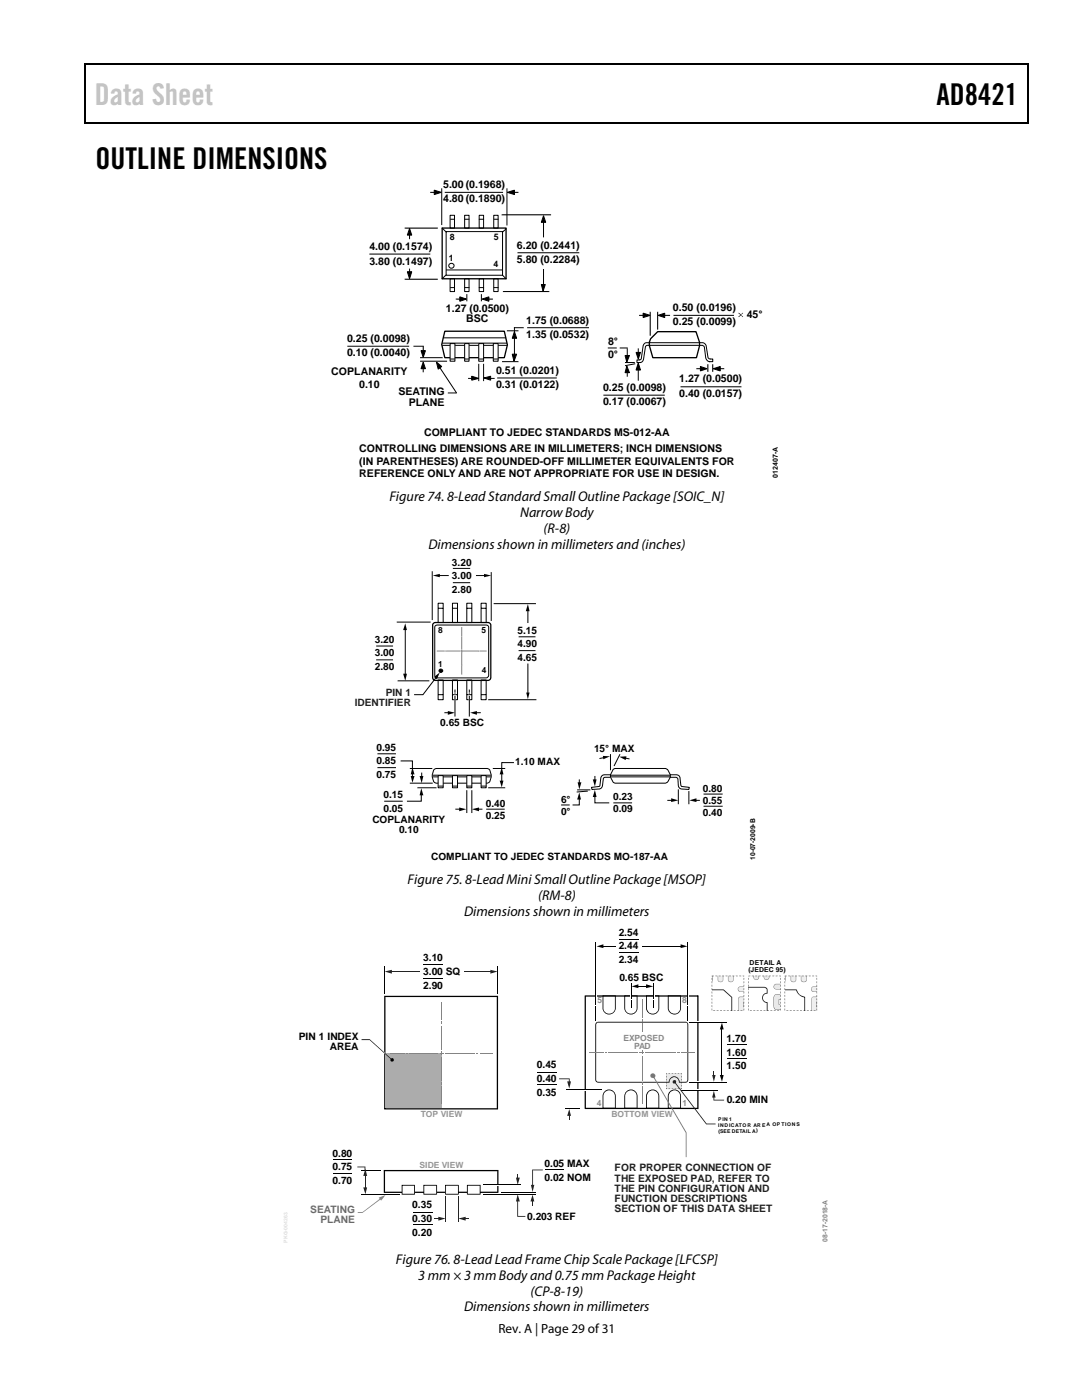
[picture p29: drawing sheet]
<svg xmlns="http://www.w3.org/2000/svg" width="216mm" height="279mm" viewBox="0 0 216 279" stroke-linecap="round" stroke-linejoin="round" font-family="sans-serif">
<defs><g id="words">
<text font-size="6" fill="#c1c1c1" x="18.9" y="21">Data Sheet</text>
<g font-size="6">
<text x="186.9" y="21">AD8421</text>
<text x="19" y="33.6">OUTLINE DIMENSIONS</text>
</g>
<g font-size="2.8">
<text x="77.7" y="100.1">Figure 74. 8-Lead Standard Small Outline Package [SOIC_N]</text>
<text x="103.8" y="103.3">Narrow Body</text>
<text x="108.5" y="106.4">(R-8)</text>
<text x="85.5" y="109.6">Dimensions shown in millimeters and (inches)</text>
<text x="81.3" y="176.4">Figure 75. 8-Lead Mini Small Outline Package [MSOP]</text>
<text x="107.4" y="179.6">(RM-8)</text>
<text x="92.6" y="182.8">Dimensions shown in millimeters</text>
<text x="79" y="252.2">Figure 76. 8-Lead Lead Frame Chip Scale Package [LFCSP]</text>
<text x="83.4" y="255.4">3 mm × 3 mm Body and 0.75 mm Package Height</text>
<text x="92.6" y="261.7">Dimensions shown in millimeters</text>
<text x="105.9" y="258.6">(CP-8-19)</text>
</g>
<text font-size="2.6" x="99.5" y="266">Rev. A | Page 29 of 31</text>
<g font-size="2.1">
<text x="88.4" y="37.5">5.00 (0.1968)</text>
<text x="88.4" y="40.3">4.80 (0.1890)</text>
<text x="73.7" y="50">4.00 (0.1574)</text>
<text x="73.7" y="52.8">3.80 (0.1497)</text>
<text x="103.1" y="49.7">6.20 (0.2441)</text>
<text x="103.1" y="52.5">5.80 (0.2284)</text>
<text x="89" y="62.2">1.27 (0.0500)</text>
<text x="93" y="64.4">BSC</text>
<text x="105" y="64.6">1.75 (0.0688)</text>
<text x="134.3" y="62.1">0.50 (0.0196)</text>
<text x="134.3" y="64.9">0.25 (0.0099)</text>
<text x="149" y="63.4">45°</text>
<text x="69.3" y="68.3">0.25 (0.0098)</text>
<text x="69.3" y="71.1">0.10 (0.0040)</text>
<text x="105" y="67.4">1.35 (0.0532)</text>
<text x="121.3" y="68.9">8°</text>
<text x="121.3" y="71.4">0°</text>
<text x="66.1" y="74.8">COPLANARITY</text>
<text x="71.7" y="77.3">0.10</text>
<text x="99" y="74.7">0.51 (0.0201)</text>
<text x="99" y="77.5">0.31 (0.0122)</text>
<text x="135.5" y="76.3">1.27 (0.0500)</text>
<text x="79.5" y="78.9">SEATING</text>
<text x="81.6" y="81">PLANE</text>
<text x="120.3" y="78.1">0.25 (0.0098)</text>
<text x="120.3" y="80.9">0.17 (0.0067)</text>
<text x="135.5" y="79.1">0.40 (0.0157)</text>
<text x="84.6" y="87.1">COMPLIANT TO JEDEC STANDARDS MS-012-AA</text>
<text x="71.7" y="95.2">REFERENCE ONLY AND ARE NOT APPROPRIATE FOR USE IN DESIGN.</text>
<text x="71.7" y="92.7">(IN PARENTHESES) ARE ROUNDED-OFF MILLIMETER EQUIVALENTS FOR</text>
<text x="71.7" y="90.2">CONTROLLING DIMENSIONS ARE IN MILLIMETERS; INCH DIMENSIONS</text>
</g>
<g font-size="2">
<text x="90.2" y="112.9">3.20</text>
<text x="90.2" y="115.6">3.00</text>
<text x="90.2" y="118.3">2.80</text>
<text x="74.8" y="128.3">3.20</text>
<text x="74.8" y="131">3.00</text>
<text x="103.3" y="126.5">5.15</text>
<text x="103.3" y="129.2">4.90</text>
<text x="103.3" y="131.8">4.65</text>
<text x="74.8" y="133.7">2.80</text>
<text x="75.1" y="149.9">0.95</text>
<text x="87.8" y="144.9">0.65 BSC</text>
<text x="75.1" y="152.6">0.85</text>
<text x="75.1" y="155.2">0.75</text>
<text x="102.8" y="152.7">1.10 MAX</text>
<text x="118.5" y="150.1">15° MAX</text>
<text x="76.5" y="159.3">0.15</text>
<text x="96.9" y="161">0.40</text>
<text x="111.9" y="160.2">6°</text>
<text x="122.3" y="159.7">0.23</text>
<text x="140.2" y="158">0.80</text>
<text x="140.2" y="160.4">0.55</text>
<text x="74.3" y="164.3">COPLANARITY</text>
<text x="76.5" y="162">0.05</text>
<text x="79.6" y="166.3">0.10</text>
<text x="96.9" y="163.4">0.25</text>
<text x="111.9" y="162.6">0°</text>
<text x="122.3" y="162.1">0.09</text>
<text x="140.2" y="162.8">0.40</text>
<text x="86" y="171.6">COMPLIANT TO JEDEC STANDARDS MO-187-AA</text>
<text x="84.4" y="191.9">3.10</text>
<text x="123.5" y="186.7">2.54</text>
<text x="123.5" y="189.4">2.44</text>
<text x="84.4" y="194.6">3.00 SQ</text>
<text x="84.4" y="197.3">2.90</text>
<text x="123.5" y="192.2">2.34</text>
<text x="123.6" y="195.7">0.65 BSC</text>
<text x="59.6" y="207.5">PIN 1 INDEX</text>
<text x="65.8" y="209.6">AREA</text>
<text x="145" y="207.9">1.70</text>
<text x="107.1" y="213.2">0.45</text>
<text x="107.1" y="215.9">0.40</text>
<text x="145" y="210.7">1.60</text>
<text x="145" y="213.4">1.50</text>
<text x="107.1" y="218.7">0.35</text>
<text x="145" y="220">0.20 MIN</text>
<text x="66.4" y="230.8">0.80</text>
<text x="66.4" y="233.5">0.75</text>
<text x="108.7" y="232.9">0.05 MAX</text>
<text x="66.4" y="236.3">0.70</text>
<text x="108.7" y="235.7">0.02 NOM</text>
<text x="82.3" y="241.2">0.35</text>
<text x="82.3" y="243.9">0.30</text>
<text x="105.2" y="243.4">0.203 REF</text>
<text x="82.3" y="246.6">0.20</text>
</g>
<g font-size="2" fill="#231f1f">
<text x="70.8" y="140.9">IDENTIFIER</text>
<text x="77" y="138.9">PIN 1</text>
</g>
<g font-size="2" fill="#231f20">
<text x="122.6" y="233.8">FOR PROPER CONNECTION OF</text>
<text x="122.6" y="235.8">THE EXPOSED PAD, REFER TO</text>
<text x="122.6" y="237.8">THE PIN CONFIGURATION AND</text>
<text x="122.6" y="239.9">FUNCTION DESCRIPTIONS</text>
<text x="122.6" y="241.9">SECTION OF THIS DATA SHEET</text>
</g>
<g font-size="2" fill="#6d6d6d">
<text x="61.9" y="242">SEATING</text>
<text x="63.9" y="244">PLANE</text>
</g>
<g font-size="1.8">
<text x="89.8" y="47.9">8</text>
<text x="98.6" y="47.9">5</text>
<text x="89.6" y="52.1">1</text>
<text x="98.4" y="53.2">4</text>
</g>
<g font-size="1.7">
<text x="87.5" y="126.4">8</text>
<text x="96" y="126.4">5</text>
<text x="87.5" y="133.2">1</text>
<text x="96.1" y="134.3">4</text>
</g>
<g font-size="1.7" fill="#888">
<text x="119.2" y="200.2">5</text>
<text x="136.1" y="200.2">8</text>
<text x="124.4" y="207.8">EXPOSED</text>
<text x="126.5" y="209.3">PAD</text>
<text x="119.1" y="220.8">4</text>
<text x="136.2" y="220.8">1</text>
</g>
<g font-size="1.7" fill="#969696">
<text x="84" y="223">TOP VIEW</text>
<text x="122" y="222.9">BOTTOM VIEW</text>
<text x="83.7" y="233.1">SIDE VIEW</text>
</g>
<g font-size="1.4">
<text x="155.2" y="95.3" transform="rotate(-90 155.2 95.3)">012407-A</text>
<text x="149.3" y="193.9">(JEDEC 95)</text>
<text x="149.6" y="192.6">DETAIL A</text>
</g>
<text font-size="1.4" fill="#838383" x="165.1" y="247.8" transform="rotate(-90 165.1 247.8)">08-17-2018-A</text>
<text font-size="1.3" x="150.7" y="171.6" transform="rotate(-90 150.7 171.6)">10-07-2009-B</text>
<g font-size="1">
<text x="143.3" y="223.7">PIN 1</text>
<text x="143.3" y="224.9">INDICATOR AR EA OP TIONS</text>
<text x="143.3" y="226">(SEE DETAIL A)</text>
</g>
</g></defs>
<path d="M16.9 12.7h.2v1h-.2zM16.9 12.7h.2v.3h-.2zM82.5 12.7h.3v.3h-.3zM205.1 12.7h.2v1h-.2zM205.1 12.7h.2v.3h-.2zM16.9 24.4h.2v.3h-.2zM82.3 24.4h.2v.3h-.2zM205.1 24.4h.2v.3h-.2z" fill="#000"/>
<path d="M17 13.7v10.7M17.1 12.8h65.4M82.8 12.8h122.3M205.2 13.7v10.7M17.1 24.5h188" fill="none" stroke="#000" stroke-width=".25"/>
<path d="M131.2 66.2h7.7l.7 2.1v.7l-.6 2.4h-8.7l-.7-2.5v-.6l.2-.7z" fill="none" stroke="#000" stroke-width=".26"/>
<path d="M129.6 68.4h9.9M129.6 68.9h10" fill="none" stroke="#000" stroke-width=".2"/>
<path d="M127.1 71.8h.4l.2 .6h-.6z" fill="#fff"/>
<path d="M129.6 68.4h-.6a.73 .73 0 0 0-.7 .6l-.4 2.7-.8 .1v.6h.6a.75 .75 0 0 0 .7-.8l.4-2.5 .3-.2h.5" fill="none" stroke="#000" stroke-width=".2"/>
<path d="M141.7 71.6h.5v.6h-.6z" fill-rule="evenodd" fill="#fff"/>
<g fill="none" stroke="#000" stroke-width=".2">
<path d="M88.2 68.9h13M88.2 68.5h13M88.5 67.4h12.5M100.3 72.2h3.1M101.2 66h2.2M102.7 65.4v6.2M105.3 65.4h12.1M120.5 78.9h12M121.4 69.4h1.6M123.8 69.4h1.4M124.8 72.4h1.8M125.2 69.6v2"/>
<path d="M125.2 74v1.1M126.7 72.6l-1.9 .4M127.4 69.6v.9M127.4 73.1v2.8M129.7 62.3v4.6M131.2 62.3v3.4M134.5 62.9h11.9M135.9 77.2h11.9M139.6 68.9l.6 .1 .4 .3 .2 2.1a.93 .93 0 0 0 .8 .8h.6v-.6h-.4M139.6 68.4h.8l.4 .4 .5 2.4v.2l.4 .2M141.3 72.8v1.3M142.2 72.8v1.3"/>
</g>
<path d="M141.3 72.8v1.3zM142.2 72.8v1.3zM147.4 62.4l.4 .4 .4-.4 .1 .1-.5 .3 .5 .4-.1 .1-.4-.4-.4 .4-.1-.1 .5-.4-.5-.3z" fill="#000"/>
<path d="M88.8 66.1h11.8l.6 2.7-.6 2.6h-11.8l-.7-2.7z" fill="none" stroke="#000" stroke-width=".26"/>
<path d="M92.7 68.6h.9v3.5h-.9z" fill="#fff" stroke="#000" stroke-width=".2"/>
<path d="M92.7 71.6h.9" fill="none" stroke="#000" stroke-width=".2"/>
<path d="M95.5 68.6h1v3.5h-1z" fill="#fff" stroke="#000" stroke-width=".2"/>
<path d="M95.6 71.6h.9" fill="none" stroke="#000" stroke-width=".2"/>
<path d="M98.4 68.6h1v3.5h-1z" fill="#fff" stroke="#000" stroke-width=".2"/>
<g fill="none" stroke="#000" stroke-width=".2">
<path d="M88.1 37.7v7.1M88.8 38.4h11.5M101.2 37.7v7.2M73.8 50.7h12M80.8 45.5h6.5M80.8 55.7h6.5M81.7 53.7v1.2M88.2 45.5l.8 .8M88.9 54.9l-.7 .7M89 46.2h11.3v8.7h-11.3zM89.1 53.9h11.1M89.8 55.6h.9v2.6h-.9z"/>
<path d="M89.8 43h.9v2.5h-.9zM89.9 57.4h.7M89.9 43.8h.7M92.7 57.4h.9M92.7 43.8h.9M92.7 55.6h.9v2.6h-.9zM92.7 43h.9v2.5h-.9zM93.2 58.8v1.2M95.6 57.4h.9M95.6 43.8h.9M95.6 55.6h.9v2.6h-.9zM95.6 43h.9v2.5h-.9z"/>
<path d="M96.1 58.8v1.2M98.5 55.6h.9v2.6h-.9zM98.5 43h.9v2.5h-.9zM98.6 57.4h.8M98.6 43.8h.8M100.2 42.9h9.7M100.3 54.9l.7 .7M100.5 58.2h9M101 45.7l-.7 .6M103.4 50.4h12.1M108.5 44v3.3M108.5 53.8v3.6"/>
<path d="M69.4 69.1h12.1M82.6 69.1h1.8M83.9 72.1h5.2M83.9 71.4h4.3M84 70h.9l-.5 1.3zM84.4 72.3l.5 1.3h-.9zM84.4 69.2v1.4M84.4 73v1.2M87.1 72.3l1 .8-.7 .6zM87.8 73.4l3.2 4.9M89.5 78.4h1.5M93.5 75.5h1.3"/>
<path d="M94.1 75.1l1.4 .4-1.4 .4zM95.5 72.7v3.3M96.5 72.7v3.3M96.6 75.4l1.3-.3v.8zM97.2 75.5h1.4M98.5 71.6h.9M99.3 75.4h11.7"/>
</g>
<path d="M84.4 72.3l.5 1.3h-.9zM84.4 69.2v1.4zM84 70h.9l-.5 1.3zM87.1 72.3l1 .8-.7 .6zM94.1 75.1l1.4 .4-1.4 .4zM96.6 75.4l1.3-.3v.8z" fill="#000"/>
<path d="M88.2 45.5h12.8v10.1h-12.8z" fill="none" stroke="#000" stroke-width=".26"/>
<path d="M89.8 68.6h1v3.5h-1z" fill="#fff" stroke="#000" stroke-width=".2"/>
<g fill="none" stroke="#000" stroke-width=".2">
<path d="M85.9 38.4h1.2M86.6 37.9l1.5 .5-1.5 .4zM101.2 38.4l1.5-.5v.9zM102.1 38.4h1.3M81.3 54.2h.9l-.5 1.4zM81.7 45.6l.5 1.3h-.9zM81.7 46.5v1.1M91 59.7h1.2M91.7 59.2l1.4 .5-1.4 .4zM96.2 59.7l1.4-.5v.9zM97.1 59.7h1.2M108 56.8h.8l-.4 1.3z"/>
<path d="M108.5 43.1l.4 1.3h-.9zM89.9 71.6h.8M102.2 70.7h.9l-.5 1.4zM102.7 65.4h1.7M102.7 66.2l.4 1.3h-.9zM124.7 70.9h.9l-.5 1.4zM125.1 73.1l.5 1.3h-.9zM126.9 70.3h.9l-.4 1.3zM127.4 72.4l.4 1.4h-.9zM127.6 62.9h1.2M128.3 62.5l1.4 .4-1.4 .5zM131.3 62.9l1.3-.4v.9z"/>
<path d="M132.2 62.9h1.4M139.1 73.6h1.1M139.8 73.1l1.3 .5-1.3 .4zM142.3 73.6l1.4-.5v.9zM143.3 73.6h1.1M86.2 114.1v9.6M87.5 114.9h1.9M90.4 113.4h3.4M90.4 116.3h3.4M95.1 114.9h1.7M98 114.3v9.5M75.1 128.9h3.3"/>
<path d="M75.1 131.7h3.3M79.3 124.2h6.5M79.4 135.9h6.2M80.9 125.5v9.2M86.8 124.9l.5-.2h9.7l.4 .2v10.1l-.4 .3-10-.1-.2-.4zM87.1 135.1l-2.7 3.5h-1.8M87.4 135.7h1v3.9h-1zM87.4 120.4h1v3.8h-1zM87.5 138.6h.8M87.5 121.4h.8M90.3 135.7h1v3.9h-1zM90.3 120.4h1v3.8h-1z"/>
<path d="M90.4 138.6h.8M90.4 121.4h.8M90.8 137.7v.4M90.8 138.5v.1M90.8 139v3.9M93.1 135.7h1v3.9h-1zM93.1 120.4h1v3.8h-1zM93.2 138.6h.9M93.2 121.4h.9M93.6 137.7v.4M93.6 138.5v.1M93.6 139v3.9"/>
<path d="M96 135.7h1v3.9h-1zM96 120.4h1v3.8h-1zM96.1 138.6h.8M96.1 121.4h.8M97.5 139.6h9.4M98.6 120.5h8.2M103.5 127.1h3.3M103.5 129.8h3.3M105.3 121.7v2.5M105.3 132.5v6M81.9 153.4h4.3M81.9 156.3h4.3"/>
<path d="M83.4 157.2h3.6M86.4 155h11.4M86.4 154.7h11.4M86.7 153.5l.4-.1h10.1a1.23 1.23 0 0 1 .8 1.2v.6a1.11 1.11 0 0 1-.8 1.1h-10.1a1.37 1.37 0 0 1-.9-1.7zM88.8 142.2h.8M94.9 142.2h.9M97.5 157.2h3.2M98.4 153.4h2.3M121.9 154.7h11.8M122 155h11.7M122.4 153.5l.4-.1h10.1a1.72 1.72 0 0 1 .8 1.8l-.2 .4a.98 .98 0 0 1-.8 .7h-9.9a1.66 1.66 0 0 1-1-1.7zM135.4 157.6v2.8"/>
<path d="M137.5 158v2.4M140.5 158.5h3.6M97 161.5h3.7M112.1 160.7h1.5M122.5 160.2h3.5M140.5 160.9h3.6"/>
<circle cx="90.1" cy="53" r=".51"/>
<circle cx="88" cy="133.9" r=".36"/>
</g>
<g fill="#000">
<path d="M85.9 38.4h1.2zM86.6 37.9l1.5 .5-1.5 .4zM102.1 38.4h1.3zM101.2 38.4l1.5-.5v.9zM81.7 45.6l.5 1.3h-.9zM81.3 54.2h.9l-.5 1.4zM81.7 46.5v1.1zM91 59.7h1.2zM97.1 59.7h1.2zM108 56.8h.8l-.4 1.3zM108.5 43.1l.4 1.3h-.9zM91.7 59.2l1.4 .5-1.4 .4z"/>
<path d="M96.2 59.7l1.4-.5v.9zM102.7 66.2l.4 1.3h-.9zM102.2 70.7h.9l-.5 1.4zM124.7 70.9h.9l-.5 1.4zM125.1 73.1l.5 1.3h-.9zM127.6 62.9h1.2zM126.9 70.3h.9l-.4 1.3zM127.4 72.4l.4 1.4h-.9zM128.3 62.5l1.4 .4-1.4 .5zM132.2 62.9h1.4zM131.3 62.9l1.3-.4v.9zM139.1 73.6h1.1z"/>
<path d="M139.8 73.1l1.3 .5-1.3 .4zM143.3 73.6h1.1zM142.3 73.6l1.4-.5v.9zM86.3 114.9l1.5-.4v.7zM96.6 114.5l1.4 .4-1.4 .3zM80.4 134.5h.8l-.3 1.4zM80.9 124.4l.3 1.3h-.8zM86.6 135.1l1.2-.9-.6 1.3zM105 138.2h.7l-.4 1.4zM105.3 120.6l.4 1.4h-.8zM89.4 141.9l1.4 .3-1.4 .5zM93.8 142.2l1.4-.3v.8z"/>
<circle cx="88" cy="133.9" r=".36"/>
</g>
<path d="M86.4 124.5l.4-.3h10.5l.6 .3v10.7a.57 .57 0 0 1-.6 .6l-10.7-.1-.3-.5z" fill="none" stroke="#000" stroke-width=".25"/>
<g fill="none" stroke="#808285" stroke-width=".2">
<path d="M87.3 129.9h1.2M88.8 129.9h.1M89.1 129.9h2.6M92 129.9h.3M92.1 129.8v.3M92.1 132.6v.2M92.1 132.9v1.6M92.1 125.2v1.6M92.1 127.1v.2M92.1 127.4v2.1M92.1 130.3v2.1M92.5 129.9h2.8"/>
<path d="M95.5 129.9h.1M95.8 129.9h1.2"/>
</g>
<path d="M90.8 138.4v1.6M93.6 138.4v1.6" fill="none" stroke="#fff" stroke-width=".25"/>
<path d="M93.1 154.8h1.1v2.4h-1.1z" fill="#fff" stroke="#000" stroke-width=".2"/>
<path d="M93.2 156.9h.9" fill="none" stroke="#000" stroke-width=".2"/>
<path d="M90.3 154.8h1v2.4h-1z" fill="#fff" stroke="#000" stroke-width=".2"/>
<path d="M90.4 156.9h.8" fill="none" stroke="#000" stroke-width=".2"/>
<path d="M87.4 154.8h1v2.4h-1z" fill="#fff" stroke="#000" stroke-width=".2"/>
<path d="M87.6 156.9h.7" fill="none" stroke="#000" stroke-width=".2"/>
<path d="M96 154.8h1v2.4h-1z" fill="#fff" stroke="#000" stroke-width=".2"/>
<g fill="none" stroke="#000" stroke-width=".2">
<path d="M75.3 150.4h3.7M75.3 153.2h3.7M76.7 159.9h3.7M79.9 151.9h2.4v1.5M82.3 154.3v.8M84.1 158.5v1.4h-2.9M84.1 154.3v.8M93.1 157.8v4.4M94.2 157.8v4.4M96.1 156.9h.8M100.1 154.3v1.7M102.6 152.2h-2.5v1.2"/>
<path d="M115.3 157.6h2.4M115.6 159.3v1.4h-1.4M115.6 155.5v.9M117.2 157.9l-2 .2M118.7 155v.8M118.7 158.8v1.4h2.9M120.6 151.2l-.9 .2M121.8 154.6h-1.2a.74 .74 0 0 0-.7 .7l-.2 1.6-1.7 .2 .1 .5 1.4-.1a.74 .74 0 0 0 .7-.7l.2-1.5 1.3-.2M121.8 150.6v3M123.7 150.6l-1.1 2.2M124.7 151.3l.8 .1M133.3 159.7h.9"/>
<path d="M133.8 154.6h1.1a.69 .69 0 0 1 .8 .7l.3 1.6 1.5 .2v.5l-1.4-.1a.74 .74 0 0 1-.7-.7l-.2-1.5-1.4-.2M138.7 159.7h.9M91 161.5h.9M95.3 161.5h.9"/>
</g>
<g fill="#000">
<path d="M82 154.9h.7l-.4 1.3zM82.3 153.1l.4 1.4h-.7zM83.7 154.9h.8l-.4 1.4zM84.1 157.3l.4 1.4h-.8zM99.7 155.8h.8l-.4 1.3zM100.1 153.1l.4 1.4h-.8zM115.3 156.1h.7l-.4 1.5zM115.6 158.1l.3 1.5h-.7zM118.3 155.5h.7l-.3 1.5zM118.7 157.6l.3 1.5h-.7zM120.3 150.9h1.4l-1.3 .6zM123.6 151l1.4-.1-.2 .8z"/>
<path d="M137.5 159.7l1.5-.4v.8zM91.6 161.2l1.5 .3-1.5 .4zM94.2 161.5l1.4-.3v.7zM133.9 159.3l1.5 .4-1.5 .4zM120.2 198.6h2.7v2.6a1.32 1.32 0 0 1-1.3 1.3 1.32 1.32 0 0 1-1.4-1.3v-2.5h.2v2.5a1.15 1.15 0 0 0 1.2 1.1 1.15 1.15 0 0 0 1.1-1.1v-2.4h-2.4zM124.6 198.6h2.6v2.6a1.32 1.32 0 0 1-1.3 1.3 1.32 1.32 0 0 1-1.3-1.3v-2.5h.1v2.5a1.15 1.15 0 0 0 1.2 1.1 1.15 1.15 0 0 0 1.1-1.1v-2.4h-2.3zM128.9 198.6h2.7v2.6a1.32 1.32 0 0 1-1.4 1.3 1.32 1.32 0 0 1-1.3-1.3v-2.5h.2v2.5a1.15 1.15 0 0 0 1.1 1.1 1.15 1.15 0 0 0 1.2-1.1v-2.4h-2.4zM133.3 198.6h2.6v2.6a1.32 1.32 0 0 1-1.3 1.3 1.32 1.32 0 0 1-1.3-1.3v-2.5h.1v2.5a1.15 1.15 0 0 0 1.2 1.1 1.15 1.15 0 0 0 1.1-1.1v-2.4h-2.4zM116.7 198.7l22.6-.1-.2 .1h.2v.2h-22.4v22.2h22.2v-22.4l.3-.1v22.7h-22.7zM76.6 233.5h22.9v4.5l-22.8 .1-.1-4.5 .1 .1v-.1h.1v4.2h22.4v-4.1h-22.5zM76.7 198.7h22.7v22.7h-22.7v-.1h.2l-.2-.1h22.4v-22.2h-22.2v22.3l-.2 .1z"/>
</g>
<path d="M80.2 236.5h2.5v1.8h-2.5z" fill="#fff"/>
<path d="M80.1 236.5h2.7v1.9h-2.7v-1.9h.2v1.7h2.3v-1.6h-2.4z" fill="#000"/>
<path d="M84.6 236.5h2.5v1.8h-2.5z" fill="#fff"/>
<path d="M84.5 236.5h2.6l.1 1.8-2.7 .1v-1.9h.2v1.7h2.3v-1.6h-2.4z" fill="#000"/>
<path d="M88.9 236.5h2.6v1.8h-2.6z" fill="#fff"/>
<path d="M88.8 236.5h2.7l.1 1.8-2.8 .1v-1.9h.2v1.7h2.4v-1.6h-2.5z" fill="#000"/>
<path d="M93.3 236.5h2.5v1.8h-2.5z" fill="#fff"/>
<path d="M93.2 236.5h2.7v1.9h-2.6l-.1-1.9h.1v1.7h2.4v-1.6z" fill="#000"/>
<path d="M82.4 241.9h3.9M82.4 244.5h3.9" fill="none" stroke="#000" stroke-width=".2"/>
<path d="M88.9 238.8v5.1M91.5 238.8v5.1" fill="none" stroke="#231f20" stroke-width=".2"/>
<g fill="#231f20">
<path d="M86.8 243.1h1v.2h-1z"/>
<path d="M87.5 242.8l1.4 .4-1.4 .4z"/>
<path d="M92.6 243.1h1v.2h-1z"/>
<path d="M91.5 243.2l1.4-.4v.8z"/>
</g>
<path d="M76.6 209.9l.5 .4-.2 .2-.4-.4z" fill="#fff"/>
<path d="M76.9 210.2h11.2v10.9h-11.2z" fill="#acacac"/>
<g fill="#000">
<path d="M72.1 207.4h1.7l4.5 4.1-.1 .1-4.4-4h-1.7z"/>
<circle cx="78.2" cy="211.5" r=".35"/>
</g>
<path d="M76.7 192.8v5.5M99.3 192.8v5.5" fill="none" stroke="#000" stroke-width=".2"/>
<path d="M92.6 193.9h5.6" fill="none" stroke="#231f20" stroke-width=".2"/>
<path d="M97.8 193.5l1.5 .4-1.5 .4z" fill="#231f20"/>
<path d="M77.9 193.9h5.8" fill="none" stroke="#231f20" stroke-width=".2"/>
<path d="M76.7 193.9l1.5-.4v.8z" fill="#231f20"/>
<path d="M145.2 208.5h3.9M145.2 211.3h3.9M66.5 231.4h3.8M66.5 234.2h3.8M72.1 233.6h3.9M72.1 238.4h7.6" fill="none" stroke="#000" stroke-width=".2"/>
<path d="M71.3 232.8h1.6v.8h-.2v-.6h-1.4z" fill="#231f20"/>
<path d="M72.9 234.3v3" fill="none" stroke="#231f20" stroke-width=".2"/>
<g fill="#231f20">
<path d="M72.9 233.2l.4 1.5h-.8z"/>
<path d="M72.5 237h.8l-.4 1.3z"/>
</g>
<path d="M96.4 238.3h10.4M100 238h6.8" fill="none" stroke="#000" stroke-width=".2"/>
<g fill="#231f20">
<path d="M103.2 234.3h.2v1.1h-.2z"/>
<path d="M103 235h.7l-.4 1.5z"/>
<path d="M103.2 239.5h.2v3.2h1.4v.1h-1.6z"/>
<path d="M103.3 238.3l.4 1.5h-.7z"/>
<path d="M106.2 239.4h.2v1.1h-.2z"/>
<path d="M106.3 238.4l.3 1.4h-.8z"/>
<path d="M106.2 233.4h2.1v.2h-1.9v3.1h-.2z"/>
<path d="M105.9 236.5h.7l-.3 1.4z"/>
</g>
<path d="M107.2 213.9h3.8M107.2 216.5h3.8M108.8 233.5h3.8M112.9 221.3h2.8" fill="none" stroke="#000" stroke-width=".2"/>
<g fill="#231f20">
<path d="M113.5 222.4h.2v1.1h-.2z"/>
<path d="M113.6 221.3l.3 1.4h-.7z"/>
<path d="M111.6 215.2h2.1v.9h-.2v-.7h-1.9z"/>
<path d="M113.2 215.8h.7l-.3 1.5z"/>
<path d="M142.4 213.8h.1v1.1h-.1z"/>
<path d="M142.1 214.5h.7l-.4 1.4z"/>
<path d="M142.4 218.8h.1v.7h2v.1h-2.1z"/>
<path d="M142.4 217.7l.4 1.3h-.7z"/>
</g>
<path d="M116.6 217.4h.3v.3h-.3z" fill="#fff"/>
<path d="M112.9 217.5h7.2" fill="none" stroke="#000" stroke-width=".2"/>
<path d="M139.1 217.4h.4v.3h-.4z" fill="#fff"/>
<path d="M135.9 217.6h7.3" fill="none" stroke="#000" stroke-width=".2"/>
<path d="M125.8 198.4h.2v.7h-.2z" fill="#fff"/>
<path d="M125.8 199.6h.2v.4h-.2zM125.8 200.2h.2v.9h-.2z" fill="#000"/>
<path d="M125.9 196.2v3.1" fill="none" stroke="#000" stroke-width=".2"/>
<path d="M130.3 198.4h.2v.7h-.2z" fill="#fff"/>
<path d="M126 196.9l1.4-.5v.8zM128.9 196.4l1.5 .5-1.5 .3zM130.3 199.6h.1v.4h-.1zM130.3 200.2h.1v.9h-.1zM143.6 214.5h.8l-.3 1.4zM144.1 204.1l.3 1.3h-.8z" fill="#000"/>
<path d="M127 196.9h2.3M130.4 196.2v3.1M144.1 205.1v9.8" fill="none" stroke="#000" stroke-width=".2"/>
<path d="M99 236.4h.6v.2h-.6z" fill="#fff"/>
<path d="M96.4 236.5h7.6" fill="none" stroke="#000" stroke-width=".2"/>
<path d="M139 215.8h.5v.3h-.5z" fill="#fff"/>
<path d="M137.6 216h7.4" fill="none" stroke="#000" stroke-width=".2"/>
<path d="M139 203.8h.5v.3h-.5z" fill="#fff"/>
<path d="M137.6 204h7.4" fill="none" stroke="#000" stroke-width=".2"/>
<path d="M119 204.1l.4-.2 17.7 .1 .2 .5v11v.3l-.5 .3h-1.2v-.2h1.2l.3-.1 .1-.3-.1-11.3-17.7-.1-.4 .2v11.2l.2 .3 14.3 .2a1.04 1.04 0 0 1 1.1-1.2 1.04 1.04 0 0 1 1 1.3 1.04 1.04 0 0 0-1.6-1l-.3 .4-.2 .5 .1 .1h-14.2a.58 .58 0 0 1-.6-.6v-11zM120.8 217.7a1.33 1.33 0 0 1 1.4-.1 1.33 1.33 0 0 1 .7 1.2v2.5h-2.6v-.2h2.4v-2.3a1.15 1.15 0 0 0-1.1-1.2 1.15 1.15 0 0 0-1.2 1.2v2.4l-.2 .1v-2.5l.1-.4zM124.8 218a1.31 1.31 0 0 1 1.5-.5 1.31 1.31 0 0 1 .9 1.3v2.5h-2.5v-.2h2.3v-2.3a1.15 1.15 0 0 0-1.1-1.2 1.15 1.15 0 0 0-1.2 1.2v2.4l-.1 .1v-2.5zM129.2 218a1.31 1.31 0 0 1 1.5-.5 1.31 1.31 0 0 1 .9 1.3v2.5h-2.6v-.2h2.4v-2.3a1.15 1.15 0 0 0-1.2-1.2 1.15 1.15 0 0 0-1.1 1.2v2.4l-.2 .1v-2.5zM133.5 218a1.31 1.31 0 0 1 1.5-.5 1.31 1.31 0 0 1 .9 1.3v2.5h-2.6v-.2h2.4v-2.3a1.15 1.15 0 0 0-1.1-1.2 1.15 1.15 0 0 0-1.2 1.2v2.4l-.1 .1v-2.5z" fill="#000"/>
<g fill="#808184">
<path d="M88.1 209.9v.7z"/>
<path d="M87.7 210.2l.8 .1z"/>
</g>
<path d="M88.8 210.2h5.9" fill="none" stroke="#808184" stroke-width=".2"/>
<path d="M95 210.2l.4 .1z" fill="#808184"/>
<path d="M81.8 210.2h5.6M95.8 210.2h2.6" fill="none" stroke="#808184" stroke-width=".2"/>
<path d="M81.1 210.2l.3 .1z" fill="#808184"/>
<path d="M77.9 210.2h2.8" fill="none" stroke="#808184" stroke-width=".2"/>
<path d="M88.1 216.1v.4z" fill="#808184"/>
<path d="M88.1 211v4.6M88.1 216.8v3.4" fill="none" stroke="#808184" stroke-width=".2"/>
<path d="M88.1 203.9v.4z" fill="#808184"/>
<path d="M88.1 200v3.6M88.1 204.7v4.7" fill="none" stroke="#808184" stroke-width=".2"/>
<g fill="#808184">
<path d="M128.1 209.6v.8z"/>
<path d="M127.6 209.9l.9 .1z"/>
</g>
<path d="M128.8 210h6.1" fill="none" stroke="#808184" stroke-width=".2"/>
<path d="M135.2 209.9l.4 .1z" fill="#808184"/>
<path d="M121.5 210h5.8M136.1 210h2.6" fill="none" stroke="#808184" stroke-width=".2"/>
<path d="M120.8 209.9l.4 .1z" fill="#808184"/>
<path d="M117.5 210h2.9" fill="none" stroke="#808184" stroke-width=".2"/>
<path d="M128.1 216v.5z" fill="#808184"/>
<path d="M128.1 216.8v3.6" fill="none" stroke="#808184" stroke-width=".2"/>
<path d="M128.1 212.1v.3z" fill="#808184"/>
<path d="M128.1 210.8v4.8" fill="none" stroke="#808184" stroke-width=".2"/>
<g fill="#808184">
<path d="M128.1 203.5v.4z"/>
<path d="M128.1 204.3v1.7z"/>
</g>
<path d="M128.1 199.3v3.8" fill="none" stroke="#808184" stroke-width=".2"/>
<path d="M120.1 188.9h2.7M123.6 190.1h3.9M123.6 187.4h3.9M128.1 188.9h8" fill="none" stroke="#000" stroke-width=".2"/>
<path d="M119 188.9l1.4-.5v.8zM135.8 188.4l1.4 .5-1.4 .3z" fill="#000"/>
<path d="M118.8 198.1h.2v4.6h-.2z" fill="#fff"/>
<path d="M118.8 200.1h.2v.5h-.2z" fill="#000"/>
<path d="M118.9 188v11.8M118.9 200.8v2.9" fill="none" stroke="#000" stroke-width=".2"/>
<path d="M137.1 198.1h.2v4.6h-.2z" fill="#fff"/>
<path d="M137.2 200.1h.1v.5h-.1z" fill="#000"/>
<path d="M84.6 192.4h3.8M84.6 195.2h3.8M137.3 188v11.8M137.3 200.8v2.9" fill="none" stroke="#000" stroke-width=".2"/>
<g fill="#808284">
<path d="M71.4 241.9h.9l3.7-2.8 .1 .2-3.8 2.8h-.9z"/>
<path d="M75.6 239l1.3-.5-.8 1.1z"/>
</g>
<g fill="#7c7c7c">
<path d="M130.2 214.6h.2l6.6 11.4v4.9h-.2v-4.8z"/>
<circle cx="130.3" cy="214.7" r=".49"/>
</g>
<path d="M132.9 216.1v1.2h3.2v-1.2h-.6a1.04 1.04 0 0 0-1.5-1l-.3 .4-.1 .6zM132.9 214.3v1.6h.5a1.11 1.11 0 0 1 1.1-1.1 1.11 1.11 0 0 1 1.1 1.1h.5v-1.6z" fill="#e9e9e9"/>
<path d="M132.9 215.9v.2h.6a1.04 1.04 0 0 1 1.5-1l.4 .4 .1 .6h.6v-.2h-.5a1.11 1.11 0 0 0-1.1-1.1 1.11 1.11 0 0 0-1.1 1.1z" fill="#404040"/>
<g fill="#231f20">
<path d="M132.9 217.1l.3 .2h-.3z"/>
<path d="M135.8 217.3h.2v-.2l.1 .1v.1z"/>
<path d="M135.8 214.2h.3v.2l-.1 .1z"/>
<path d="M132.9 214.2h.3l-.3 .3z"/>
<path d="M134.6 215.8l6.4 8.4h1.8v.2h-1.9l-6.4-8.4z"/>
<path d="M135.2 217.3h.3zM134.6 217.3h.4zM134 217.3h.4zM133.3 217.3h.5z"/>
<path d="M136 214.7l.1 .3zM136 215.3l.1 .3zM136 215.9l.1 .3zM136 216.5l.1 .3z"/>
<path d="M133.3 214.2h.5zM134 214.2l.4 .1zM134.6 214.2l.4 .1zM135.2 214.2l.3 .1z"/>
<path d="M132.9 216.5l.1 .3zM132.9 215.9l.1 .3zM132.9 215.3l.1 .3zM132.9 214.7l.1 .3z"/>
<circle cx="134.6" cy="215.9" r=".37"/>
</g>
<path d="M162 197.1l.4-.2h.6v1h-.6a.5 .5 0 0 1-.4-.8z" fill="#ededed"/>
<path d="M162.1 196.9h.9h-.6a.47 .47 0 0 0-.5 .5 .47 .47 0 0 0 .5 .5h.6l-.6 .1a.57 .57 0 0 1-.5-.4 .57 .57 0 0 1 .2-.7z" fill="#6a6768"/>
<path d="M159.9 194.7h1v.9a.55 .55 0 0 1-.5 .3 .55 .55 0 0 1-.5-.3z" fill="#ededed"/>
<path d="M159.8 194.7l.1 .9a.55 .55 0 0 0 .5 .3 .55 .55 0 0 0 .5-.3v-.9l.1 .9a.63 .63 0 0 1-.6 .4 .63 .63 0 0 1-.6-.4z" fill="#6a6768"/>
<path d="M157.8 194.7h1v.9a.49 .49 0 0 1-.5 .3 .49 .49 0 0 1-.5-.3z" fill="#ededed"/>
<path d="M157.8 194.7v.9a.49 .49 0 0 0 .5 .3 .49 .49 0 0 0 .5-.3v-.9l.1 .9a.57 .57 0 0 1-.6 .4 .57 .57 0 0 1-.5-.4z" fill="#6a6768"/>
<path d="M156.7 194.7v1.1z" fill="#ededed"/>
<path d="M156.7 194.7l.1 .9-.1 .3z" fill="#6a6768"/>
<path d="M162.1 199h.9v.9h-.1v1.1h.1v.7h-1v-.1l-.1-2.2z" fill="#ededed"/>
<path d="M162.9 199.9v1.1h.1v-1.1zM162.1 199l-.2 .4v2.3l.1-2.4 .1-.3 .9-.1z" fill="#6a6768"/>
<g fill="#231f20">
<path d="M156.6 197.5h2.4a2.23 2.23 0 0 0 1.7 1.5v2.8h-.2l.1-2.8a1.77 1.77 0 0 1-1.8-1.5l.1 .1h-2.3z"/>
<path d="M156.6 194.7l.1 .2 .3-.1zM156.6 195.2l.1 .4zM156.6 195.8l.1 .5zM156.6 196.5l.1 .4zM156.6 197.2l.1 .4zM156.6 197.9l.1 .4zM156.6 198.6l.1 .4zM156.6 199.2l.1 .5zM156.6 199.9l.1 .4zM156.6 200.6l.1 .4zM156.6 201.3l.1 .4zM156.9 201.6l.4 .1zM157.6 201.6l.4 .1zM158.3 201.6l.4 .1zM159 201.6l.4 .1zM159.6 201.6l.5 .1zM160.3 201.6l.4 .1zM161 201.6l.4 .1zM161.7 201.6l.4 .1zM162.4 201.6l.4 .1zM163 201.3v.4zM163 200.6v.4zM163 199.9v.4zM163 199.2v.5zM163 198.6v.4zM163 197.9v.4zM163 197.2v.4zM163 196.5v.4zM163 195.8v.5zM163 195.2v.4zM162.7 194.7l.3 .2v-.2zM162 194.7l.4 .1zM161.3 194.7l.5 .1zM160.7 194.7l.4 .1zM160 194.7l.4 .1zM159.3 194.7l.4 .1zM158.6 194.7l.4 .1zM157.9 194.7l.5 .1zM157.3 194.7l.4 .1z"/>
</g>
<path d="M147.4 197.1l.3-.2h.7v1h-.7a.51 .51 0 0 1-.3-.8z" fill="#ededed"/>
<path d="M147.3 197.1l.4-.2h.7h-.7a.47 .47 0 0 0-.4 .5 .47 .47 0 0 0 .4 .5h.7l-.7 .1a.57 .57 0 0 1-.4-.9z" fill="#6a6768"/>
<path d="M145.3 194.7h1v.9a.49 .49 0 0 1-.5 .3 .49 .49 0 0 1-.5-.3z" fill="#ededed"/>
<path d="M145.3 194.7v.9a.49 .49 0 0 0 .5 .3 .49 .49 0 0 0 .5-.3v-.9l.1 .9a.57 .57 0 0 1-.6 .4 .57 .57 0 0 1-.5-.4z" fill="#6a6768"/>
<path d="M143.3 194.7h.9v1.1a.52 .52 0 0 1-.9-.2z" fill="#ededed"/>
<path d="M143.2 194.7l.1 .9a.49 .49 0 0 0 .5 .3 .49 .49 0 0 0 .4-.3v-.9l.1 .9a.57 .57 0 0 1-.5 .4 .57 .57 0 0 1-.6-.4z" fill="#6a6768"/>
<path d="M142.1 194.7v1.1z" fill="#ededed"/>
<path d="M142.2 194.7l.1 .9-.2 .3z" fill="#6a6768"/>
<path d="M147.6 199h.8v2.7h-.9l-.1-.1v-2.2z" fill="#ededed"/>
<path d="M148.3 199.9l.1 1.1zM147.5 199l-.2 .4 .1 2.3v-2.4l.2-.3 .8-.1z" fill="#6a6768"/>
<g fill="#231f20">
<path d="M142.1 197.5h2.3l1.7 1.5v2.8h-.2v-2.7l-1.6-1.5h-2.2z"/>
<path d="M149.3 196.9h3.2a.66 .66 0 0 1 .7 .6v.7a.93 .93 0 0 0-1 1 .93 .93 0 0 0 1 .9v1.7h-.2l.1-1.7a.94 .94 0 0 1-1-.9 .94 .94 0 0 1 1-1l-.1-.7-.3-.3-3.4-.1z"/>
<path d="M142 194.7l.1 .2 .3-.1zM142 195.2l.1 .4zM142 195.8l.1 .5zM142 196.5l.1 .4zM142 197.2l.1 .4zM142 197.9l.1 .4zM142 198.6l.1 .4zM142 199.2l.1 .5zM142 199.9l.1 .4zM142 200.6l.1 .4zM142 201.3l.1 .4zM142.3 201.7l.4-.1zM143 201.7l.4-.1zM143.6 201.7l.5-.1zM144.3 201.7l.4-.1zM145 201.7l.4-.1zM145.7 201.7l.4-.1zM146.4 201.7l.4-.1zM147 201.7l.5-.1zM147.7 201.7l.4-.1zM148.4 201.3v.4zM148.4 200.6v.4zM148.4 199.9v.4zM148.4 199.2v.5zM148.4 198.6v.4zM148.4 197.9v.4zM148.4 197.2v.4zM148.4 196.5v.4zM148.4 195.8v.5zM148.4 195.2v.4zM148.1 194.7l.3 .2 .1-.1zM147.5 194.7l.4 .1zM146.8 194.7l.4 .1zM146.1 194.7l.4 .1zM145.4 194.7l.4 .1zM144.7 194.7l.5 .1zM144.1 194.7l.4 .1zM143.4 194.7l.4 .1zM142.7 194.7l.4 .1z"/>
</g>
<path d="M154.6 196.5l1.1-.1v1h-.8a.46 .46 0 0 1-.5-.4 .46 .46 0 0 1 .2-.5z" fill="#ececec"/>
<path d="M154.6 196.4h1.1h-.8a.47 .47 0 0 0-.5 .5 .47 .47 0 0 0 .5 .5h.8l-.8 .1a.55 .55 0 0 1-.5-.5 .55 .55 0 0 1 .2-.6z" fill="#535051"/>
<path d="M152.5 194.7h.9v.4a.47 .47 0 0 1-.4 .4 .47 .47 0 0 1-.5-.4z" fill="#ececec"/>
<path d="M152.4 194.7l.1 .4a.47 .47 0 0 0 .5 .4 .47 .47 0 0 0 .4-.4v-.4a.55 .55 0 0 1-.3 .9 .55 .55 0 0 1-.7-.5z" fill="#535051"/>
<path d="M150.4 194.7h1v.4a.47 .47 0 0 1-.5 .4 .47 .47 0 0 1-.5-.4z" fill="#ececec"/>
<path d="M150.4 194.7v.4a.47 .47 0 0 0 .5 .4 .47 .47 0 0 0 .5-.4v-.4a.55 .55 0 0 1-.3 .9 .55 .55 0 0 1-.7-.5z" fill="#535051"/>
<path d="M154.7 198.6l1-.1v.9h-.3v1.1h.3v1l-.9-.1-.3-.4-.1-1.9z" fill="#ececec"/>
<path d="M155.4 199.4v1.1h.3l-.2-.1v-.9l.2-.1zM154.6 198.5l-.2 .6v1.9l.1 .4 .3 .1h.9l-1-.1-.3-.5 .1-2.1 .3-.3 .9-.1z" fill="#535051"/>
<path d="M149.3 194.7v.2l.5-.2zM149.3 195.2v.4zM149.3 195.8v.5zM149.3 196.5v.4zM149.3 197.2v.4zM149.3 197.9v.4zM149.3 198.6v.4zM149.3 199.2v.5zM149.3 199.9v.4zM149.3 200.6v.4zM149.3 201.3v.4zM149.6 201.7l.4-.1zM150.3 201.7l.4-.1zM151 201.7l.4-.1zM151.6 201.7l.5-.1zM152.3 201.7l.4-.1zM153 201.7l.4-.1zM153.7 201.7l.4-.1zM154.4 201.7l.4-.1zM155 201.7l.5-.1zM155.7 201.3v.4zM155.7 200.6v.4zM155.7 199.9v.4zM155.7 199.2v.5zM155.7 198.6v.4zM155.7 197.9v.4zM155.7 197.2v.4zM155.7 196.5v.4zM155.7 195.8v.5zM155.7 195.2v.4zM155.5 194.7l.2 .2 .1-.1zM154.8 194.7h.4zM154.1 194.7h.4zM153.4 194.7h.4zM152.7 194.7h.5zM152.1 194.7h.4zM151.4 194.7h.4zM150.7 194.7h.4zM150 194.7h.4z" fill="#231f20"/>
<use href="#words"/>
</svg>
